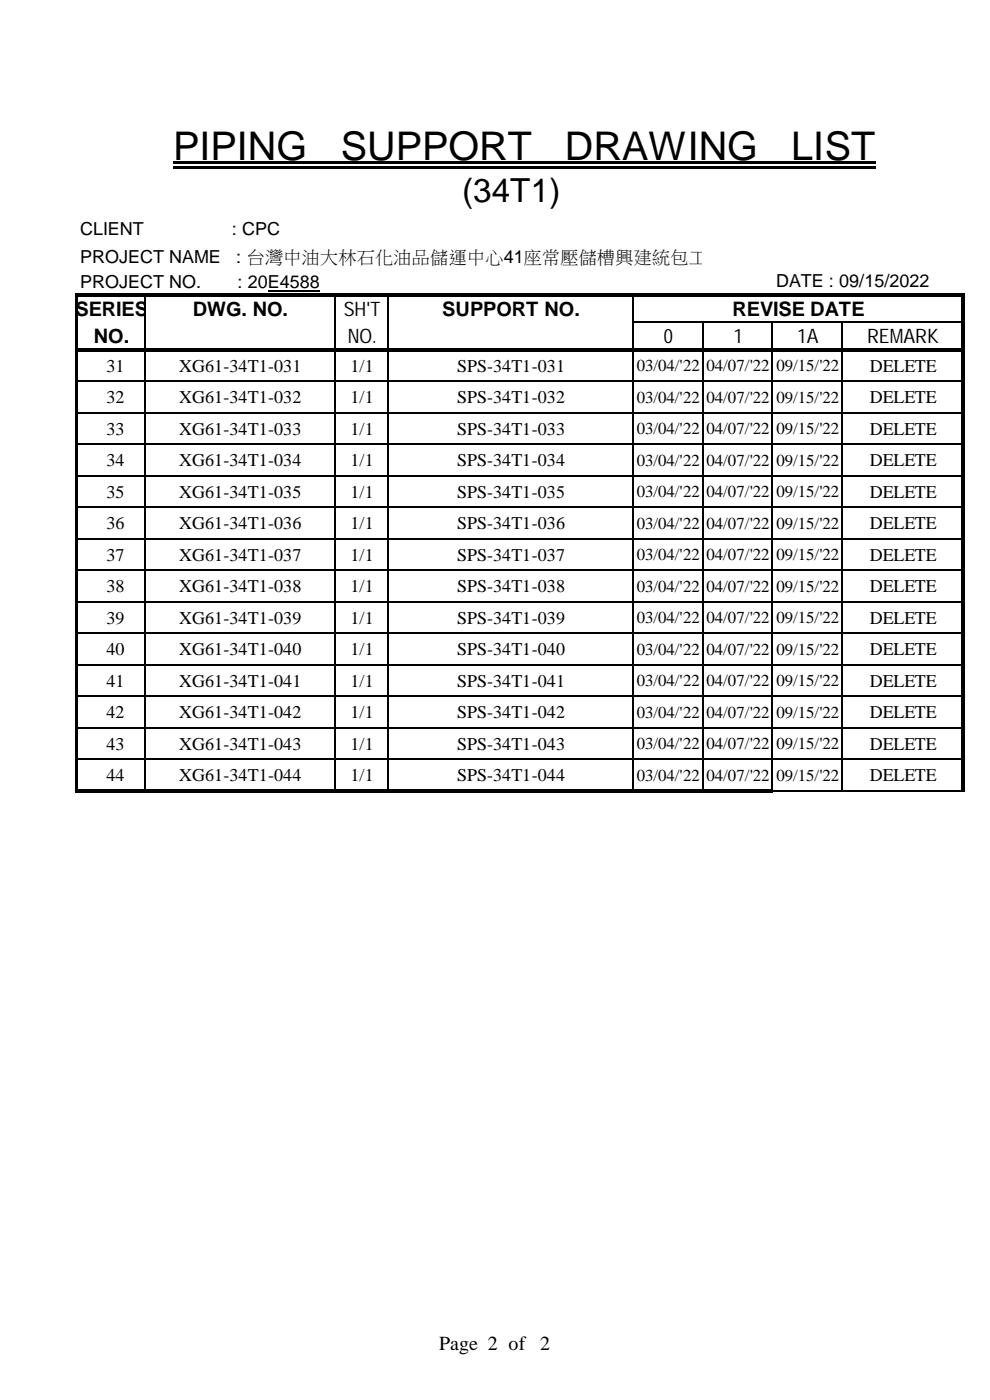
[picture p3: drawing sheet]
<svg xmlns="http://www.w3.org/2000/svg" width="210mm" height="297mm" viewBox="0 0 210 297" stroke-linecap="round" stroke-linejoin="round" font-family="sans-serif">
<defs><g id="words">
<g font-size="8.4">
<text x="36.7" y="33.9">PIPING</text>
<text x="72.3" y="33.9">SUPPORT</text>
<text x="119.8" y="33.9">DRAWING</text>
<text x="167.8" y="33.9">LIST</text>
</g>
<text font-size="7" x="98" y="42.9">(34T1)</text>
<g font-size="4.2">
<text x="16" y="67.1">SERIES</text>
<text x="40.9" y="67.1">DWG. NO.</text>
<text x="72.9" y="67.1">SH'T</text>
<text x="93.8" y="67.1">SUPPORT NO.</text>
<text x="155.4" y="67.1">REVISE DATE</text>
<text x="19.9" y="72.8">NO.</text>
<text x="73.7" y="72.8">NO.</text>
<text x="140.8" y="72.8">0</text>
<text x="155.6" y="72.8">1</text>
<text x="169.2" y="72.8">1A</text>
<text x="183.9" y="72.8">REMARK</text>
<text x="93.1" y="286.3">Page 2 of 2</text>
</g>
<g font-size="3.8">
<text x="17" y="50">CLIENT</text>
<text x="49.1" y="50">: CPC</text>
<text x="17" y="55.7">PROJECT NAME</text>
<text x="50.1" y="55.7">: 台灣中油大林石化油品儲運中心41座常壓儲槽興建統包工程</text>
<text x="17" y="61.1">PROJECT NO.</text>
<text x="50.4" y="61.1">: 20E4588</text>
<text x="164.6" y="60.9">DATE : 09/15/2022</text>
<text x="22.6" y="78.8">31</text>
<text x="38" y="78.8">XG61-34T1-031</text>
<text x="74.3" y="78.8">1/1</text>
<text x="96.9" y="78.8">SPS-34T1-031</text>
<text x="184.5" y="78.8">DELETE</text>
<text x="22.6" y="85.5">32</text>
<text x="38" y="85.5">XG61-34T1-032</text>
<text x="74.3" y="85.5">1/1</text>
<text x="96.9" y="85.5">SPS-34T1-032</text>
<text x="184.5" y="85.5">DELETE</text>
<text x="22.6" y="92.2">33</text>
<text x="38" y="92.2">XG61-34T1-033</text>
<text x="74.3" y="92.2">1/1</text>
<text x="96.9" y="92.2">SPS-34T1-033</text>
<text x="184.5" y="92.2">DELETE</text>
<text x="22.6" y="98.9">34</text>
<text x="38" y="98.9">XG61-34T1-034</text>
<text x="74.3" y="98.9">1/1</text>
<text x="96.9" y="98.9">SPS-34T1-034</text>
<text x="184.5" y="98.9">DELETE</text>
<text x="22.6" y="105.6">35</text>
<text x="38" y="105.6">XG61-34T1-035</text>
<text x="74.3" y="105.6">1/1</text>
<text x="96.9" y="105.6">SPS-34T1-035</text>
<text x="184.5" y="105.6">DELETE</text>
<text x="22.6" y="112.3">36</text>
<text x="38" y="112.3">XG61-34T1-036</text>
<text x="74.3" y="112.3">1/1</text>
<text x="96.9" y="112.3">SPS-34T1-036</text>
<text x="184.5" y="112.3">DELETE</text>
<text x="22.6" y="119">37</text>
<text x="38" y="119">XG61-34T1-037</text>
<text x="74.3" y="119">1/1</text>
<text x="96.9" y="119">SPS-34T1-037</text>
<text x="184.5" y="119">DELETE</text>
<text x="22.6" y="125.6">38</text>
<text x="38" y="125.6">XG61-34T1-038</text>
<text x="74.3" y="125.6">1/1</text>
<text x="96.9" y="125.6">SPS-34T1-038</text>
<text x="184.5" y="125.6">DELETE</text>
<text x="22.6" y="132.3">39</text>
<text x="38" y="132.3">XG61-34T1-039</text>
<text x="74.3" y="132.3">1/1</text>
<text x="96.9" y="132.3">SPS-34T1-039</text>
<text x="184.5" y="132.3">DELETE</text>
<text x="22.6" y="139">40</text>
<text x="38" y="139">XG61-34T1-040</text>
<text x="74.3" y="139">1/1</text>
<text x="96.9" y="139">SPS-34T1-040</text>
<text x="184.5" y="139">DELETE</text>
<text x="22.6" y="145.7">41</text>
<text x="38" y="145.7">XG61-34T1-041</text>
<text x="74.3" y="145.7">1/1</text>
<text x="96.9" y="145.7">SPS-34T1-041</text>
<text x="184.5" y="145.7">DELETE</text>
<text x="22.6" y="152.4">42</text>
<text x="38" y="152.4">XG61-34T1-042</text>
<text x="74.3" y="152.4">1/1</text>
<text x="96.9" y="152.4">SPS-34T1-042</text>
<text x="184.5" y="152.4">DELETE</text>
<text x="22.6" y="159.1">43</text>
<text x="38" y="159.1">XG61-34T1-043</text>
<text x="74.3" y="159.1">1/1</text>
<text x="96.9" y="159.1">SPS-34T1-043</text>
<text x="184.5" y="159.1">DELETE</text>
<text x="22.6" y="165.8">44</text>
<text x="38" y="165.8">XG61-34T1-044</text>
<text x="74.3" y="165.8">1/1</text>
<text x="96.9" y="165.8">SPS-34T1-044</text>
<text x="184.5" y="165.8">DELETE</text>
</g>
<g font-size="3.6">
<text x="135" y="78.7">03/04/'22 04/07/'22 09/15/'22</text>
<text x="135" y="85.4">03/04/'22 04/07/'22 09/15/'22</text>
<text x="135" y="92.1">03/04/'22 04/07/'22 09/15/'22</text>
<text x="135" y="98.8">03/04/'22 04/07/'22 09/15/'22</text>
<text x="135" y="105.5">03/04/'22 04/07/'22 09/15/'22</text>
<text x="135" y="112.2">03/04/'22 04/07/'22 09/15/'22</text>
<text x="135" y="118.9">03/04/'22 04/07/'22 09/15/'22</text>
<text x="135" y="125.6">03/04/'22 04/07/'22 09/15/'22</text>
<text x="135" y="132.2">03/04/'22 04/07/'22 09/15/'22</text>
<text x="135" y="138.9">03/04/'22 04/07/'22 09/15/'22</text>
<text x="135" y="145.6">03/04/'22 04/07/'22 09/15/'22</text>
<text x="135" y="152.3">03/04/'22 04/07/'22 09/15/'22</text>
<text x="135" y="159">03/04/'22 04/07/'22 09/15/'22</text>
<text x="135" y="165.7">03/04/'22 04/07/'22 09/15/'22</text>
</g>
</g></defs>
<path d="M56.8 61.7h11" fill="none" stroke="#000" stroke-width=".25"/>
<path d="M36.7 34.1h149v.5h-149zM36.7 35.2h149v.5h-149zM16 62.3h.6v12.2h-.6zM16.6 62.3h188v.7h-188zM16.6 73.8h188v.7h-188zM203.9 63h.7v11.5h-.7zM16 74.2h.6v93.9h-.6zM16.6 167.5h147.4v.6h-147.4zM203.9 74.2h.7v93.8h-.7z" fill="#000"/>
<g fill="none" stroke="#000" stroke-width=".34">
<path d="M30.8 63v10.8M30.8 74.2v93.3M71 63v10.8M71 74v93.5M71.1 74.2h11.4M82.4 63v10.8M82.4 74.3v93.2M134.2 63v10.8M134.2 74.2v93.3M134.4 68.4h69.5M149 68.6v5.2M149 74.2v93.3"/>
<path d="M163.8 68.6v5.2M163.8 74.2v93.3M178.6 68.6v5.2M178.6 74.2v93.8M16.6 80.9h187.3M16.6 87.5h187.3M16.6 94.2h187.3M16.6 100.9h187.3M16.6 107.6h187.3M16.6 114.3h187.3M16.6 121h187.3M16.6 127.7h187.3"/>
<path d="M16.6 134.4h187.3M16.6 141.1h187.3M16.6 147.7h187.3M16.6 154.4h187.3M16.6 161.1h187.3M164 167.8h39.9"/>
</g>
<use href="#words"/>
</svg>
